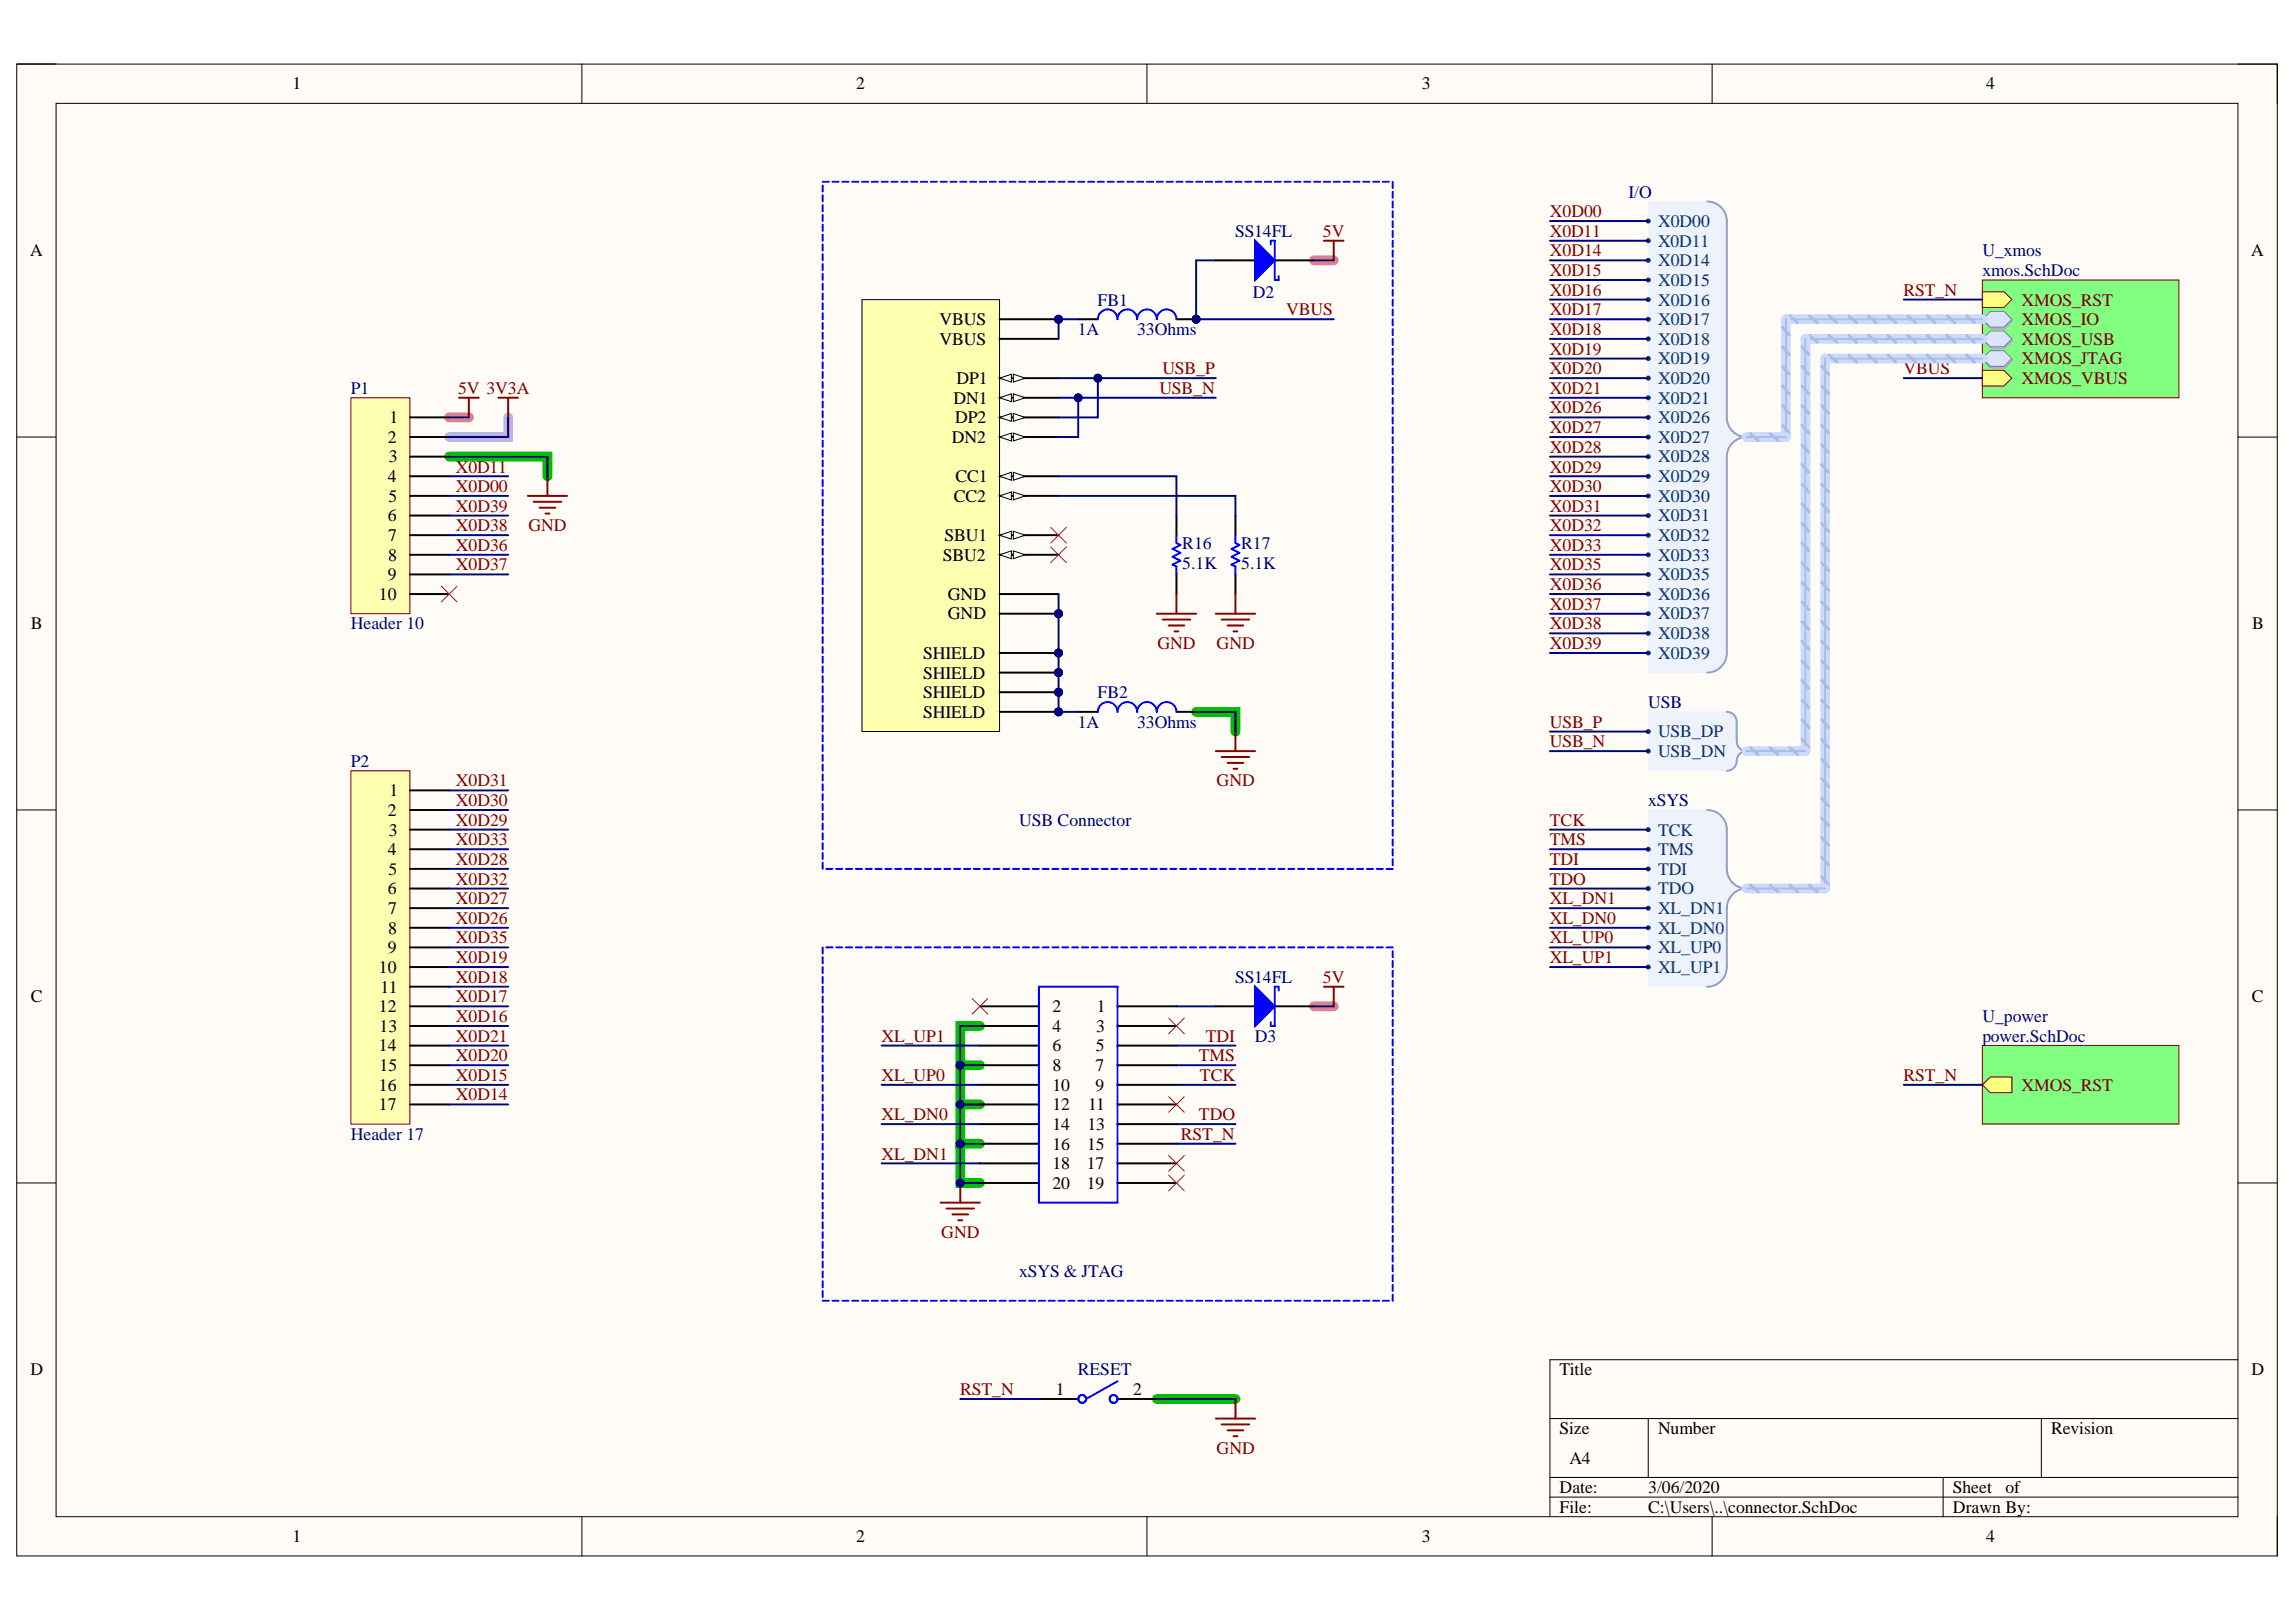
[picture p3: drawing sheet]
<svg xmlns="http://www.w3.org/2000/svg" width="297mm" height="210mm" viewBox="0 0 297 210" stroke-linecap="round" stroke-linejoin="round" font-family="sans-serif">
<defs><g id="words">
<g font-size="2.3">
<text x="37.9" y="11.6">1</text>
<text x="110.8" y="11.6">2</text>
<text x="184" y="11.6">3</text>
<text x="257" y="11.6">4</text>
<text x="3.9" y="33.2">A</text>
<text x="291.2" y="33.2">A</text>
<text x="121.5" y="42.1">VBUS</text>
<text x="121.5" y="44.6">VBUS</text>
<text x="123.3" y="52.2">DN1</text>
<text x="123.7" y="49.7">DP1</text>
<text x="50.2" y="57.3">2</text>
<text x="50.3" y="59.8">3</text>
<text x="50.4" y="54.8">1</text>
<text x="123.1" y="57.3">DN2</text>
<text x="123.6" y="54.8">DP2</text>
<text x="50.2" y="62.4">4</text>
<text x="50.3" y="65">5</text>
<text x="123.4" y="65">CC2</text>
<text x="123.6" y="62.4">CC1</text>
<text x="50.2" y="67.5">6</text>
<text x="50.2" y="70">7</text>
<text x="122.2" y="70">SBU1</text>
<text x="49" y="77.6">10</text>
<text x="50.2" y="75.1">9</text>
<text x="50.2" y="72.6">8</text>
<text x="122" y="72.6">SBU2</text>
<text x="122.6" y="77.6">GND</text>
<text x="4" y="81.4">B</text>
<text x="122.6" y="80.2">GND</text>
<text x="291.4" y="81.4">B</text>
<text x="119.5" y="85.3">SHIELD</text>
<text x="119.5" y="87.8">SHIELD</text>
<text x="119.5" y="90.3">SHIELD</text>
<text x="119.5" y="92.9">SHIELD</text>
<text x="50.2" y="105.6">2</text>
<text x="50.4" y="103">1</text>
<text x="50.2" y="110.7">4</text>
<text x="50.3" y="113.2">5</text>
<text x="50.3" y="108.1">3</text>
<text x="50.2" y="115.7">6</text>
<text x="50.2" y="118.3">7</text>
<text x="49" y="125.9">10</text>
<text x="50.2" y="123.4">9</text>
<text x="50.2" y="120.8">8</text>
<text x="4" y="129.7">C</text>
<text x="49" y="131">12</text>
<text x="49.2" y="128.5">11</text>
<text x="136.2" y="131">2</text>
<text x="141.9" y="131">1</text>
<text x="291.3" y="129.7">C</text>
<text x="49" y="136.1">14</text>
<text x="49.1" y="133.5">13</text>
<text x="136.2" y="133.5">4</text>
<text x="136.2" y="136.1">6</text>
<text x="141.8" y="136.1">5</text>
<text x="141.8" y="133.5">3</text>
<text x="49" y="141.1">16</text>
<text x="49" y="143.7">17</text>
<text x="49.1" y="138.6">15</text>
<text x="136.2" y="138.6">8</text>
<text x="136.2" y="141.1">10</text>
<text x="136.2" y="143.7">12</text>
<text x="140.8" y="143.7">11</text>
<text x="141.7" y="138.6">7</text>
<text x="141.7" y="141.1">9</text>
<text x="136.2" y="146.2">14</text>
<text x="136.2" y="148.8">16</text>
<text x="140.6" y="148.8">15</text>
<text x="140.7" y="146.2">13</text>
<text x="136.2" y="151.3">18</text>
<text x="136.2" y="153.9">20</text>
<text x="140.6" y="151.3">17</text>
<text x="140.6" y="153.9">19</text>
<text x="3.9" y="178">D</text>
<text x="201.8" y="178">Title</text>
<text x="291.3" y="178">D</text>
<text x="136.6" y="180.5">1</text>
<text x="146.6" y="180.5">2</text>
<text x="201.8" y="185.6">Size</text>
<text x="214.5" y="185.6">Number</text>
<text x="265.3" y="185.6">Revision</text>
<text x="203" y="189.4">A4</text>
<text x="201.8" y="193.2">Date:</text>
<text x="201.8" y="195.8">File:</text>
<text x="213.2" y="193.2">3/06/2020</text>
<text x="213.2" y="195.8">C:\Users\..\connector.SchDoc</text>
<text x="252.7" y="193.2">Sheet</text>
<text x="252.7" y="195.8">Drawn By:</text>
<text x="259.4" y="193.2">of</text>
<text x="37.9" y="199.6">1</text>
<text x="110.8" y="199.6">2</text>
<text x="184" y="199.6">3</text>
<text x="257" y="199.6">4</text>
</g>
<g font-size="2.3" fill="#800000">
<text x="200.5" y="28.1">X0D00</text>
<text x="171.1" y="30.6">5V</text>
<text x="200.5" y="30.6">X0D11</text>
<text x="200.5" y="33.2">X0D14</text>
<text x="200.5" y="35.7">X0D15</text>
<text x="166.4" y="40.8">VBUS</text>
<text x="200.5" y="38.2">X0D16</text>
<text x="200.5" y="40.8">X0D17</text>
<text x="246.3" y="38.2">RST_N</text>
<text x="261.5" y="39.6">XMOS_RST</text>
<text x="200.5" y="43.4">X0D18</text>
<text x="200.5" y="45.9">X0D19</text>
<text x="261.5" y="42.1">XMOS_IO</text>
<text x="261.5" y="47.2">XMOS_JTAG</text>
<text x="261.5" y="44.6">XMOS_USB</text>
<text x="59.3" y="51">5V 3V3A</text>
<text x="150" y="51">USB_N</text>
<text x="150.4" y="48.4">USB_P</text>
<text x="200.5" y="48.4">X0D20</text>
<text x="200.5" y="51">X0D21</text>
<text x="200.5" y="53.5">X0D26</text>
<text x="246.3" y="48.4">VBUS</text>
<text x="261.5" y="49.7">XMOS_VBUS</text>
<text x="200.5" y="56">X0D27</text>
<text x="200.5" y="58.6">X0D28</text>
<text x="59" y="63.7">X0D00</text>
<text x="59" y="61.1">X0D11</text>
<text x="200.5" y="61.1">X0D29</text>
<text x="200.5" y="63.7">X0D30</text>
<text x="59" y="71.3">X0D36</text>
<text x="59" y="68.8">X0D38</text>
<text x="59" y="66.2">X0D39</text>
<text x="68.4" y="68.8">GND</text>
<text x="200.5" y="66.2">X0D31</text>
<text x="200.5" y="68.8">X0D32</text>
<text x="200.5" y="71.3">X0D33</text>
<text x="59" y="73.8">X0D37</text>
<text x="200.5" y="73.8">X0D35</text>
<text x="200.5" y="76.4">X0D36</text>
<text x="200.5" y="78.9">X0D37</text>
<text x="200.5" y="81.4">X0D38</text>
<text x="149.7" y="84">GND</text>
<text x="157.4" y="84">GND</text>
<text x="200.5" y="84">X0D39</text>
<text x="200.5" y="94.2">USB_P</text>
<text x="59" y="101.8">X0D31</text>
<text x="157.4" y="101.8">GND</text>
<text x="200.5" y="96.7">USB_N</text>
<text x="59" y="106.9">X0D29</text>
<text x="59" y="104.3">X0D30</text>
<text x="200.5" y="106.9">TCK</text>
<text x="59" y="111.9">X0D28</text>
<text x="59" y="109.4">X0D33</text>
<text x="200.5" y="109.4">TMS</text>
<text x="200.5" y="111.9">TDI</text>
<text x="59" y="119.5">X0D26</text>
<text x="59" y="117">X0D27</text>
<text x="59" y="114.5">X0D32</text>
<text x="200.5" y="114.5">TDO</text>
<text x="200.5" y="119.5">XL_DN0</text>
<text x="200.5" y="117">XL_DN1</text>
<text x="59" y="124.6">X0D19</text>
<text x="59" y="122.1">X0D35</text>
<text x="200.5" y="124.6">XL_UP1</text>
<text x="200.5" y="122.1">XL_UP0</text>
<text x="59" y="129.7">X0D17</text>
<text x="59" y="127.2">X0D18</text>
<text x="171.1" y="127.2">5V</text>
<text x="59" y="137.3">X0D20</text>
<text x="59" y="134.8">X0D21</text>
<text x="59" y="132.3">X0D16</text>
<text x="114" y="134.8">XL_UP1</text>
<text x="155.1" y="137.3">TMS</text>
<text x="156" y="134.8">TDI</text>
<text x="59" y="142.4">X0D14</text>
<text x="59" y="139.9">X0D15</text>
<text x="114" y="139.9">XL_UP0</text>
<text x="155.2" y="139.9">TCK</text>
<text x="246.3" y="139.9">RST_N</text>
<text x="261.5" y="141.1">XMOS_RST</text>
<text x="114" y="144.9">XL_DN0</text>
<text x="152.8" y="147.5">RST_N</text>
<text x="155.1" y="144.9">TDO</text>
<text x="114" y="150.1">XL_DN1</text>
<text x="121.8" y="160.2">GND</text>
<text x="124.2" y="180.5">RST_N</text>
<text x="157.4" y="188.1">GND</text>
</g>
<g font-size="2.3" fill="#000080">
<text x="210.7" y="25.6">I/O</text>
<text x="159.8" y="30.6">SS14FL</text>
<text x="256.5" y="33.2">U_xmos</text>
<text x="256.5" y="35.7">xmos.SchDoc</text>
<text x="142" y="39.6">FB1</text>
<text x="162.1" y="38.5">D2</text>
<text x="139.5" y="43.4">1A</text>
<text x="147.1" y="43.4">33Ohms</text>
<text x="45.4" y="51">P1</text>
<text x="153" y="71">R16</text>
<text x="160.6" y="71">R17</text>
<text x="153" y="73.6">5.1K</text>
<text x="160.6" y="73.6">5.1K</text>
<text x="45.4" y="81.4">Header 10</text>
<text x="139.5" y="94.2">1A</text>
<text x="142" y="90.3">FB2</text>
<text x="147.1" y="94.2">33Ohms</text>
<text x="213.2" y="91.6">USB</text>
<text x="45.4" y="99.2">P2</text>
<text x="131.8" y="106.9">USB Connector</text>
<text x="213.2" y="104.3">xSYS</text>
<text x="159.8" y="127.2">SS14FL</text>
<text x="162.3" y="134.8">D3</text>
<text x="256.5" y="132.3">U_power</text>
<text x="256.5" y="134.8">power.SchDoc</text>
<text x="45.4" y="147.5">Header 17</text>
<text x="131.8" y="165.3">xSYS &amp; JTAG</text>
<text x="139.5" y="178">RESET</text>
</g>
<g font-size="2.3" fill="#003a70">
<text x="214.5" y="29.4">X0D00</text>
<text x="214.5" y="31.9">X0D11</text>
<text x="214.5" y="34.4">X0D14</text>
<text x="214.5" y="37">X0D15</text>
<text x="214.5" y="39.6">X0D16</text>
<text x="214.5" y="42.1">X0D17</text>
<text x="214.5" y="44.6">X0D18</text>
<text x="214.5" y="47.2">X0D19</text>
<text x="214.5" y="49.7">X0D20</text>
<text x="214.5" y="52.2">X0D21</text>
<text x="214.5" y="54.8">X0D26</text>
<text x="214.5" y="57.3">X0D27</text>
<text x="214.5" y="59.8">X0D28</text>
<text x="214.5" y="62.4">X0D29</text>
<text x="214.5" y="65">X0D30</text>
<text x="214.5" y="67.5">X0D31</text>
<text x="214.5" y="70">X0D32</text>
<text x="214.5" y="72.6">X0D33</text>
<text x="214.5" y="75.1">X0D35</text>
<text x="214.5" y="77.6">X0D36</text>
<text x="214.5" y="80.2">X0D37</text>
<text x="214.5" y="82.7">X0D38</text>
<text x="214.5" y="85.3">X0D39</text>
<text x="214.5" y="95.4">USB_DP</text>
<text x="214.5" y="98">USB_DN</text>
<text x="214.5" y="108.1">TCK</text>
<text x="214.5" y="110.7">TMS</text>
<text x="214.5" y="113.2">TDI</text>
<text x="214.5" y="115.7">TDO</text>
<text x="214.5" y="118.3">XL_DN1</text>
<text x="214.5" y="120.8">XL_DN0</text>
<text x="214.5" y="123.4">XL_UP0</text>
<text x="214.5" y="125.9">XL_UP1</text>
</g>
</g></defs>
<path d="M2.2 8.3h292.4v193.1h-292.4z" fill-rule="evenodd" fill="#fffcf8"/>
<path d="M2.2 8.3h292.4v193.1h-292.4z" fill="none" stroke="#000" stroke-width=".13"/>
<path d="M7.3 13.4h282.2v182.9h-282.2z" fill-rule="evenodd" fill="#fffcf8"/>
<g fill="none" stroke="#000" stroke-width=".13">
<path d="M2.2 8.3h5.1M7.3 13.4h282.2v182.9h-282.2zM75.3 8.3v5.1M148.4 8.3v5.1M221.5 8.3v5.1M289.5 8.3h5.1v5.1M2.2 56.6h5.1M289.5 56.6h5.1M2.2 104.8h5.1M289.5 104.8h5.1M2.2 153.1h5.1M289.5 153.1h5.1"/>
<path d="M289.5 176h-89v20.3M75.3 196.3v5.1M148.4 196.3v5.1M200.5 183.6h89M200.5 191.2h89M200.5 193.7h89M213.2 183.6v7.6M221.5 196.3v5.1M251.4 191.2v5.1M264.1 183.6v7.6M294.6 196.3v5.1"/>
</g>
<path d="M58.1 59.1h12.7v2.5M154.7 92.1h5.1v2.6M124.2 137.9h2.6M126.8 132.8h-2.6v15.2h2.6M124.2 148v5.1h2.6M124.2 142.9h2.6M149.7 181h10.1" fill="none" stroke="#00be00" stroke-width="1.3"/>
<path d="M65.7 54v2.6h-7.6" fill="none" stroke="#ff6eff" stroke-width="1.3"/>
<path d="M170 33.7h2.6M58.1 54h2.6M170 130.2h2.6" fill="none" stroke="#ff6e6e" stroke-width="1.3"/>
<circle cx="136.9" cy="84.5" r=".51" fill="#000080"/>
<circle cx="136.9" cy="84.5" r=".51" fill="none" stroke="#000080" stroke-width=".13"/>
<circle cx="136.9" cy="87" r=".51" fill="#000080"/>
<circle cx="136.9" cy="87" r=".51" fill="none" stroke="#000080" stroke-width=".13"/>
<circle cx="136.9" cy="89.6" r=".51" fill="#000080"/>
<circle cx="136.9" cy="89.6" r=".51" fill="none" stroke="#000080" stroke-width=".13"/>
<circle cx="136.9" cy="92.1" r=".51" fill="#000080"/>
<circle cx="136.9" cy="92.1" r=".51" fill="none" stroke="#000080" stroke-width=".13"/>
<circle cx="136.9" cy="79.4" r=".51" fill="#000080"/>
<circle cx="136.9" cy="79.4" r=".51" fill="none" stroke="#000080" stroke-width=".13"/>
<circle cx="136.9" cy="41.3" r=".51" fill="#000080"/>
<circle cx="136.9" cy="41.3" r=".51" fill="none" stroke="#000080" stroke-width=".13"/>
<path d="M111.5 38.8h17.8v55.9h-17.8z" fill-rule="evenodd" fill="#ffffb0"/>
<path d="M111.5 38.8h17.8v55.9h-17.8z" fill="none" stroke="#000" stroke-width=".13"/>
<path d="M129.3 84.5h7.6" fill="none" stroke="#000" stroke-width=".25"/>
<circle cx="136.9" cy="84.5" r=".51" fill="#000080"/>
<circle cx="136.9" cy="84.5" r=".51" fill="none" stroke="#000080" stroke-width=".13"/>
<path d="M129.3 87h7.6" fill="none" stroke="#000" stroke-width=".25"/>
<circle cx="136.9" cy="87" r=".51" fill="#000080"/>
<circle cx="136.9" cy="87" r=".51" fill="none" stroke="#000080" stroke-width=".13"/>
<path d="M129.3 89.6h7.6" fill="none" stroke="#000" stroke-width=".25"/>
<circle cx="136.9" cy="89.6" r=".51" fill="#000080"/>
<circle cx="136.9" cy="89.6" r=".51" fill="none" stroke="#000080" stroke-width=".13"/>
<path d="M129.3 92.1h7.6" fill="none" stroke="#000" stroke-width=".25"/>
<circle cx="136.9" cy="92.1" r=".51" fill="#000080"/>
<circle cx="136.9" cy="92.1" r=".51" fill="none" stroke="#000080" stroke-width=".13"/>
<path d="M129.3 76.9h7.6M129.3 79.4h7.6" fill="none" stroke="#000" stroke-width=".25"/>
<circle cx="136.9" cy="79.4" r=".51" fill="#000080"/>
<circle cx="136.9" cy="79.4" r=".51" fill="none" stroke="#000080" stroke-width=".13"/>
<path d="M129.3 41.3h7.6" fill="none" stroke="#000" stroke-width=".25"/>
<circle cx="136.9" cy="41.3" r=".51" fill="#000080"/>
<circle cx="136.9" cy="41.3" r=".51" fill="none" stroke="#000080" stroke-width=".13"/>
<path d="M129.3 43.9h7.6M129.3 61.6h7.6" fill="none" stroke="#000" stroke-width=".25"/>
<path d="M129.3 61.6l1.5-.5v1z" fill="#f8fcff"/>
<path d="M129.3 61.6l1.5-.5v1z" fill="none" stroke="#000" stroke-width=".13"/>
<path d="M131.1 61.1l1.5 .5-1.5 .5z" fill="#f8fcff"/>
<path d="M131.1 61.1l1.5 .5-1.5 .5z" fill="none" stroke="#000" stroke-width=".13"/>
<path d="M129.3 48.9h7.6" fill="none" stroke="#000" stroke-width=".25"/>
<path d="M129.3 48.9l1.5-.5v1z" fill="#f8fcff"/>
<path d="M129.3 48.9l1.5-.5v1z" fill="none" stroke="#000" stroke-width=".13"/>
<path d="M131.1 48.4l1.5 .5-1.5 .5z" fill="#f8fcff"/>
<path d="M131.1 48.4l1.5 .5-1.5 .5z" fill="none" stroke="#000" stroke-width=".13"/>
<path d="M129.3 51.5h7.6" fill="none" stroke="#000" stroke-width=".25"/>
<path d="M129.3 51.5l1.5-.5v1z" fill="#f8fcff"/>
<path d="M129.3 51.5l1.5-.5v1z" fill="none" stroke="#000" stroke-width=".13"/>
<path d="M131.1 51l1.5 .5-1.5 .5z" fill="#f8fcff"/>
<path d="M131.1 51l1.5 .5-1.5 .5z" fill="none" stroke="#000" stroke-width=".13"/>
<path d="M129.3 69.3h7.6" fill="none" stroke="#000" stroke-width=".25"/>
<path d="M129.3 69.3l1.5-.6v1.1z" fill="#f8fcff"/>
<path d="M129.3 69.3l1.5-.6v1.1z" fill="none" stroke="#000" stroke-width=".13"/>
<path d="M131.1 68.7l1.5 .6-1.5 .5z" fill="#f8fcff"/>
<path d="M131.1 68.7l1.5 .6-1.5 .5z" fill="none" stroke="#000" stroke-width=".13"/>
<path d="M129.3 64.2h7.6" fill="none" stroke="#000" stroke-width=".25"/>
<path d="M129.3 64.2l1.5-.5v1z" fill="#f8fcff"/>
<path d="M129.3 64.2l1.5-.5v1z" fill="none" stroke="#000" stroke-width=".13"/>
<path d="M131.1 63.7l1.5 .5-1.5 .5z" fill="#f8fcff"/>
<path d="M131.1 63.7l1.5 .5-1.5 .5z" fill="none" stroke="#000" stroke-width=".13"/>
<path d="M129.3 54h7.6" fill="none" stroke="#000" stroke-width=".25"/>
<path d="M129.3 54l1.5-.5v1z" fill="#f8fcff"/>
<path d="M129.3 54l1.5-.5v1z" fill="none" stroke="#000" stroke-width=".13"/>
<path d="M131.1 53.5l1.5 .5-1.5 .5z" fill="#f8fcff"/>
<path d="M131.1 53.5l1.5 .5-1.5 .5z" fill="none" stroke="#000" stroke-width=".13"/>
<path d="M129.3 56.6h7.6" fill="none" stroke="#000" stroke-width=".25"/>
<path d="M129.3 56.6l1.5-.6v1.1z" fill="#f8fcff"/>
<path d="M129.3 56.6l1.5-.6v1.1z" fill="none" stroke="#000" stroke-width=".13"/>
<path d="M131.1 56l1.5 .6-1.5 .5z" fill="#f8fcff"/>
<path d="M131.1 56l1.5 .6-1.5 .5z" fill="none" stroke="#000" stroke-width=".13"/>
<path d="M129.3 71.8h7.6" fill="none" stroke="#000" stroke-width=".25"/>
<path d="M129.3 71.8l1.5-.5v1z" fill="#f8fcff"/>
<path d="M129.3 71.8l1.5-.5v1z" fill="none" stroke="#000" stroke-width=".13"/>
<path d="M131.1 71.3l1.5 .5-1.5 .5z" fill="#f8fcff"/>
<path d="M131.1 71.3l1.5 .5-1.5 .5z" fill="none" stroke="#000" stroke-width=".13"/>
<path d="M135.9 68.2l2.1 2.1M135.9 70.8l2.1 2M138 68.2l-2.1 2.1M138 70.8l-2.1 2" fill="none" stroke="#f00" stroke-width=".13"/>
<circle cx="154.7" cy="41.3" r=".51" fill="#000080"/>
<circle cx="154.7" cy="41.3" r=".51" fill="none" stroke="#000080" stroke-width=".13"/>
<path d="M139.5 41.3h2.5M152.2 41.3h2.5" fill="none" stroke="#000" stroke-width=".25"/>
<circle cx="154.7" cy="41.3" r=".51" fill="#000080"/>
<circle cx="154.7" cy="41.3" r=".51" fill="none" stroke="#000080" stroke-width=".13"/>
<path d="M142 41.3a1.27 1.27 0 0 1 1.3-1.3 1.27 1.27 0 0 1 1.3 1.3 1.27 1.27 0 0 1 1.2-1.3 1.27 1.27 0 0 1 1.3 1.3 1.27 1.27 0 0 1 1.3-1.3 1.27 1.27 0 0 1 1.3 1.3 1.27 1.27 0 0 1 1.2-1.3 1.27 1.27 0 0 1 1.3 1.3M152.2 69.3v1l.5 .2-1 .5 1 .5-1 .6 1 .5-1 .5 .5 .2v1M159.8 69.3v1l.5 .2-1 .5 1 .5-1 .6 1 .5-1 .5 .5 .2v1M142 92.1a1.27 1.27 0 0 1 1.3-1.3 1.27 1.27 0 0 1 1.3 1.3 1.27 1.27 0 0 1 1.2-1.3 1.27 1.27 0 0 1 1.3 1.3 1.27 1.27 0 0 1 1.3-1.3 1.27 1.27 0 0 1 1.3 1.3 1.27 1.27 0 0 1 1.2-1.3 1.27 1.27 0 0 1 1.3 1.3" fill="none" stroke="#00f" stroke-width=".25"/>
<path d="M157.3 33.7h5.1M164.9 33.7h5.1M152.2 66.7v2.6M152.2 74.3v2.6M159.8 66.7v2.6M159.8 74.3v2.6M139.5 92.1h2.5M152.2 92.1h2.5" fill="none" stroke="#000" stroke-width=".25"/>
<g fill="none" stroke="#800000" stroke-width=".25">
<path d="M149.7 79.4h5M152.2 76.9v2.5M157.3 79.4h5.1M159.8 76.9v2.5M150.4 80.2h3.6M151.2 80.9h2M152 81.7h.5M157.3 97.2h5.1M158.1 98h3.5M158.1 80.2h3.5M158.8 98.7h2M158.8 80.9h2"/>
<path d="M159.6 99.5h.5M159.6 81.7h.5M159.8 94.7v2.5"/>
</g>
<path d="M162.4 31.2l2.5 2.5-2.5 2.5z" fill="#00f"/>
<g fill="none" stroke="#00f" stroke-width=".25">
<path d="M162.4 31.2l2.5 2.5-2.5 2.5zM164.4 31.7v-.5h.5v5h.5v-.5M134.4 127.7h10.2v27.9h-10.2zM144.6 178.7l-4.1 2.3"/>
<circle cx="140" cy="181" r=".51"/>
<circle cx="144.1" cy="181" r=".51"/>
</g>
<g fill="none" stroke="#000" stroke-width=".25">
<path d="M126.8 130.2h7.6M126.8 132.8h7.6M126.8 135.3h7.6M126.8 137.9h7.6M144.6 130.2h7.6M144.6 132.8h7.6M144.6 135.3h7.6M144.6 137.9h7.6M126.8 140.4h7.6M126.8 142.9h7.6M126.8 145.5h7.6M126.8 148h7.6"/>
<path d="M126.8 150.5h7.6M126.8 153.1h7.6M144.6 140.4h7.6M144.6 142.9h7.6M144.6 145.5h7.6M144.6 148h7.6M144.6 150.5h7.6M144.6 153.1h7.6M134.4 181h5.1M144.6 181h5.1"/>
</g>
<path d="M121.7 155.6h5.1M122.5 156.4h3.5M123.2 157.2h2M124 157.9h.5M124.2 153.1v2.5M157.3 183.6h5.1M158.1 184.3h3.5M158.8 185.1h2.1M159.6 185.9h.5M159.8 181v2.6" fill="none" stroke="#800000" stroke-width=".25"/>
<path d="M151.2 131.7l2 2.1M153.2 131.7l-2 2.1M151.2 141.9l2 2M151.2 149.5l2 2.1M151.2 152.1l2 2M153.2 141.9l-2 2M153.2 149.5l-2 2.1M153.2 152.1l-2 2" fill="none" stroke="#f00" stroke-width=".13"/>
<circle cx="124.2" cy="153.1" r=".51" fill="#000080"/>
<circle cx="124.2" cy="153.1" r=".51" fill="none" stroke="#000080" stroke-width=".13"/>
<path d="M125.8 129.2l2 2M127.8 129.2l-2 2" fill="none" stroke="#f00" stroke-width=".13"/>
<path d="M157.3 130.2h5.1M164.9 130.2h5.1" fill="none" stroke="#000" stroke-width=".25"/>
<path d="M162.4 127.7l2.5 2.5-2.5 2.6z" fill="#00f"/>
<g fill="none" stroke="#00f" stroke-width=".25">
<path d="M106.4 24v.8M106.4 25.3v.8M106.4 26.5v.8M106.4 27.8v.8M106.4 29.1v.8M106.4 30.4v.8M106.4 31.6v.8M106.4 32.9v.8M106.4 34.2v.8M106.4 35.4v.8M106.4 36.7v.8M106.4 38v.8"/>
<path d="M106.4 39.2v.8M106.4 23.5h.8M107.7 23.5h.8M109 23.5h.8M110.2 23.5h.8M111.5 23.5h.8M112.8 23.5h.8M114.1 23.5h.8M115.3 23.5h.8M116.6 23.5h.8M117.9 23.5h.8M119.1 23.5h.8"/>
<path d="M120.4 23.5h.8M121.7 23.5h.8M123 23.5h.8M124.2 23.5h.8M125.5 23.5h.8M126.8 23.5h.8M128 23.5h.8M129.3 23.5h.8M130.6 23.5h.8M131.9 23.5h.8M133.1 23.5h.8M134.4 23.5h.8"/>
<path d="M135.7 23.5h.8M136.9 23.5h.8M138.2 23.5h.8M139.5 23.5h.8M140.8 23.5h.8M142 23.5h.8M143.3 23.5h.8M144.6 23.5h.8M145.8 23.5h.8M147.1 23.5h.8M148.4 23.5h.8M149.7 23.5h.8"/>
<path d="M150.9 23.5h.8M152.2 23.5h.8M153.5 23.5h.8M154.7 23.5h.8M156 23.5h.8M157.3 23.5h.8M158.6 23.5h.8M159.8 23.5h.8M161.1 23.5h.8M162.4 23.5h.8M163.6 23.5h.8M164.9 23.5h.8"/>
<path d="M166.2 23.5h.8M167.5 23.5h.8M168.7 23.5h.8M170 23.5h.8M171.3 23.5h.8M172.6 23.5h.7M173.8 23.5h.8M175.1 23.5h.8M176.4 23.5h.8M177.6 23.5h.8M178.9 23.5h.8M180.2 23.5v.8"/>
<path d="M180.2 24.8v.8M180.2 26.1v.8M180.2 27.3v.8M180.2 28.6v.8M180.2 29.9v.8M180.2 31.2v.7M180.2 32.4v.8M180.2 33.7v.8M180.2 35v.8M180.2 36.2v.8M180.2 37.5v.8M180.2 38.8v.8"/>
<path d="M106.4 40.5v.8M106.4 41.8v.8M106.4 43.1v.8M106.4 44.3v.8M106.4 45.6v.8M106.4 46.9v.8M106.4 48.1v.8M106.4 49.4v.8M106.4 50.7v.8M106.4 52v.7M106.4 53.2v.8M106.4 54.5v.8"/>
<path d="M106.4 55.8v.8M106.4 57v.8M106.4 58.3v.8M106.4 59.6v.8M180.2 40v.8M180.2 41.3v.8M180.2 42.6v.8M180.2 43.9v.7M180.2 45.1v.8M180.2 46.4v.8M180.2 47.7v.8M180.2 48.9v.8"/>
<path d="M180.2 50.2v.8M180.2 51.5v.8M180.2 52.7v.8M180.2 54v.8M180.2 55.3v.8M180.2 56.6v.8M180.2 57.8v.8M180.2 59.1v.8M106.4 60.8v.8M106.4 62.1v.8M106.4 63.4v.8M106.4 64.7v.7"/>
<path d="M106.4 65.9v.8M106.4 67.2v.8M106.4 68.5v.8M106.4 69.7v.8M106.4 71v.8M106.4 72.3v.8M106.4 73.5v.8M106.4 74.8v.8M106.4 76.1v.8M106.4 77.4v.8M106.4 78.6v.8M106.4 79.9v.8"/>
<path d="M180.2 60.4v.8M180.2 61.6v.8M180.2 62.9v.8M180.2 64.2v.8M180.2 65.4v.8M180.2 66.7v.8M180.2 68v.8M180.2 69.3v.8M180.2 70.5v.8M180.2 71.8v.8M180.2 73.1v.8M180.2 74.3v.8"/>
<path d="M180.2 75.6v.8M180.2 76.9v.8M180.2 78.2v.7M180.2 79.4v.8M106.4 81.2v.8M106.4 82.4v.8M106.4 83.7v.8M106.4 85v.8M106.4 86.2v.8M106.4 87.5v.8M106.4 88.8v.8M106.4 90.1v.7"/>
<path d="M106.4 91.3v.8M106.4 92.6v.8M106.4 93.9v.8M106.4 95.1v.8M106.4 96.4v.8M106.4 97.7v.8M106.4 98.9v.8M180.2 80.7v.8M180.2 82v.8M180.2 83.2v.8M180.2 84.5v.8M180.2 85.8v.8"/>
<path d="M180.2 87v.8M180.2 88.3v.8M180.2 89.6v.8M180.2 90.9v.7M180.2 92.1v.8M180.2 93.4v.8M180.2 94.7v.8M180.2 95.9v.8M180.2 97.2v.8M180.2 98.5v.8M180.2 99.7v.8M106.4 100.2v.8"/>
<path d="M106.4 101.5v.8M106.4 102.8v.8M106.4 104v.8M106.4 105.3v.8M106.4 106.6v.8M106.4 107.8v.8M106.4 109.1v.8M106.4 110.4v.8M106.4 111.7v.7M106.9 112.4h.8M108.2 112.4h.8M109.4 112.4h.8"/>
<path d="M110.7 112.4h.8M112 112.4h.8M113.3 112.4h.8M114.5 112.4h.8M115.8 112.4h.8M117.1 112.4h.8M118.3 112.4h.8M119.6 112.4h.8M120.9 112.4h.8M122.2 112.4h.8M123.4 112.4h.8M124.7 112.4h.8"/>
<path d="M126 112.4h.8M127.3 112.4h.7M128.5 112.4h.8M129.8 112.4h.8M131.1 112.4h.8M132.3 112.4h.8M133.6 112.4h.8M134.9 112.4h.8M136.2 112.4h.7M137.4 112.4h.8M138.7 112.4h.8M140 112.4h.8"/>
<path d="M141.2 112.4h.8M142.5 112.4h.8M143.8 112.4h.8M145.1 112.4h.7M146.3 112.4h.8M147.6 112.4h.8M148.9 112.4h.8M150.1 112.4h.8M151.4 112.4h.8M152.7 112.4h.8M154 112.4h.7M155.2 112.4h.8"/>
<path d="M156.5 112.4h.8M157.8 112.4h.8M159 112.4h.8M160.3 112.4h.8M161.6 112.4h.8M162.9 112.4h.7M164.1 112.4h.8M165.4 112.4h.8M166.7 112.4h.8M167.9 112.4h.8M169.2 112.4h.8M170.5 112.4h.8"/>
<path d="M171.8 112.4h.7M173 112.4h.8M174.3 112.4h.8M175.6 112.4h.8M176.8 112.4h.8M178.1 112.4h.8M179.4 112.4h.8M180.2 101v.8M180.2 102.3v.8M180.2 103.6v.7M180.2 104.8v.8M180.2 106.1v.8"/>
<path d="M180.2 107.4v.8M180.2 108.6v.8M180.2 109.9v.8M180.2 111.2v.8M106.4 122.6v.8M106.4 123.9v.8M106.4 125.1v.8M106.4 126.4v.8M106.4 127.7v.8M106.4 129v.8M106.4 130.2v.8M106.4 131.5v.8"/>
<path d="M106.4 132.8v.8M106.4 134v.8M106.4 135.3v.8M106.4 136.6v.8M106.4 137.9v.7M106.4 139.1v.8M106.9 122.6h.8M108.2 122.6h.8M109.4 122.6h.8M110.7 122.6h.8M112 122.6h.8M113.3 122.6h.8"/>
<path d="M114.5 122.6h.8M115.8 122.6h.8M117.1 122.6h.8M118.3 122.6h.8M119.6 122.6h.8M120.9 122.6h.8M122.2 122.6h.8M123.4 122.6h.8M124.7 122.6h.8M126 122.6h.8M127.3 122.6h.7M128.5 122.6h.8"/>
<path d="M129.8 122.6h.8M131.1 122.6h.8M132.3 122.6h.8M133.6 122.6h.8M134.9 122.6h.8M136.2 122.6h.7M137.4 122.6h.8M138.7 122.6h.8M140 122.6h.8M141.2 122.6h.8M142.5 122.6h.8M143.8 122.6h.8"/>
<path d="M145.1 122.6h.7M146.3 122.6h.8M147.6 122.6h.8M148.9 122.6h.8M150.1 122.6h.8M151.4 122.6h.8M152.7 122.6h.8M154 122.6h.7M155.2 122.6h.8M156.5 122.6h.8M157.8 122.6h.8M159 122.6h.8"/>
<path d="M160.3 122.6h.8M161.6 122.6h.8M162.4 127.7l2.5 2.5-2.5 2.6zM162.9 122.6h.7M164.1 122.6h.8M165.4 122.6h.8M165.4 128.2v-.5h-.5v5.1h-.5v-.5M166.7 122.6h.8M167.9 122.6h.8M169.2 122.6h.8M170.5 122.6h.8M171.8 122.6h.7"/>
<path d="M173 122.6h.8M174.3 122.6h.8M175.6 122.6h.8M176.8 122.6h.8M178.1 122.6h.8M179.4 122.6h.8M180.2 123.1v.8M180.2 124.4v.7M180.2 125.6v.8M180.2 126.9v.8M180.2 128.2v.8M180.2 129.4v.8"/>
<path d="M180.2 130.7v.8M180.2 132v.8M180.2 133.2v.8M180.2 134.5v.8M180.2 135.8v.8M180.2 137.1v.8M180.2 138.3v.8M180.2 139.6v.8M106.4 140.4v.8M106.4 141.7v.8M106.4 142.9v.8M106.4 144.2v.8"/>
<path d="M106.4 145.5v.8M106.4 146.7v.8M106.4 148v.8M106.4 149.3v.8M106.4 150.5v.8M106.4 151.8v.8M106.4 153.1v.8M106.4 154.4v.8M106.4 155.6v.8M106.4 156.9v.8M106.4 158.2v.8M106.4 159.4v.8"/>
<path d="M180.2 140.9v.8M180.2 142.1v.8M180.2 143.4v.8M180.2 144.7v.8M180.2 145.9v.8M180.2 147.2v.8M180.2 148.5v.8M180.2 149.8v.8M180.2 151v.8M180.2 152.3v.8M180.2 153.6v.8M180.2 154.8v.8"/>
<path d="M180.2 156.1v.8M180.2 157.4v.8M180.2 158.6v.8M180.2 159.9v.8M106.4 160.7v.8M106.4 162v.8M106.4 163.3v.7M106.4 164.5v.8M106.4 165.8v.8M106.4 167.1v.8M106.4 168.3h.8M107.7 168.3h.8"/>
<path d="M109 168.3h.8M110.2 168.3h.8M111.5 168.3h.8M112.8 168.3h.8M114.1 168.3h.8M115.3 168.3h.8M116.6 168.3h.8M117.9 168.3h.8M119.1 168.3h.8M120.4 168.3h.8M121.7 168.3h.8M123 168.3h.8"/>
<path d="M124.2 168.3h.8M125.5 168.3h.8M126.8 168.3h.8M128 168.3h.8M129.3 168.3h.8M130.6 168.3h.8M131.9 168.3h.8M133.1 168.3h.8M134.4 168.3h.8M135.7 168.3h.8M136.9 168.3h.8M138.2 168.3h.8"/>
<path d="M139.5 168.3h.8M140.8 168.3h.8M142 168.3h.8M143.3 168.3h.8M144.6 168.3h.8M145.8 168.3h.8M147.1 168.3h.8M148.4 168.3h.8M149.7 168.3h.8M150.9 168.3h.8M152.2 168.3h.8M153.5 168.3h.8"/>
<path d="M154.7 168.3h.8M156 168.3h.8M157.3 168.3h.8M158.6 168.3h.8M159.8 168.3h.8M161.1 168.3h.8M162.4 168.3h.8M163.6 168.3h.8M164.9 168.3h.8M166.2 168.3h.8M167.5 168.3h.8M168.7 168.3h.8"/>
<path d="M170 168.3h.8M171.3 168.3h.8M172.6 168.3h.7M173.8 168.3h.8M175.1 168.3h.8M176.4 168.3h.8M177.6 168.3h.8M178.9 168.3h.8M180.2 161.2v.8M180.2 162.5v.8M180.2 163.7v.8M180.2 165v.8"/>
<path d="M180.2 166.3v.8M180.2 167.5v.8"/>
</g>
<path d="M171.3 31.2h2.5M172.5 31.2v2.5M171.3 127.7h2.5M172.5 127.7v2.5" fill="none" stroke="#800000" stroke-width=".25"/>
<path d="M213.2 26.1h7.7l1.2 .3 1 .9 .3 1.3v26.1l.6 1 1.3 .9-1.3 .8-.6 1.1v26l-.3 1.3-1 .9-1.2 .3h-7.7z" fill-rule="evenodd" fill="#edf2fb"/>
<path d="M213.2 26.1h7.7l1.2 .3 1 .9 .3 1.3v26.1l.6 1 1.3 .9-1.3 .8-.6 1.1v26l-.3 1.3-1 .9-1.2 .3h-7.7z" fill="none" stroke="#edf2fb" stroke-width=".13"/>
<path d="M220.9 26.1a2.54 2.54 0 0 1 2.5 2.5v25.4a2.55 2.55 0 0 0 2.6 2.6 2.54 2.54 0 0 0-2.6 2.5v25.4a2.53 2.53 0 0 1-2.5 2.5" fill="none" stroke="#8f9ec9" stroke-width=".25"/>
<circle cx="213.2" cy="28.6" r=".26" fill="#003a70"/>
<circle cx="213.2" cy="28.6" r=".26" fill="none" stroke="#003a70" stroke-width=".13"/>
<circle cx="213.2" cy="31.2" r=".26" fill="#003a70"/>
<circle cx="213.2" cy="31.2" r=".26" fill="none" stroke="#003a70" stroke-width=".13"/>
<circle cx="213.2" cy="33.7" r=".26" fill="#003a70"/>
<circle cx="213.2" cy="33.7" r=".26" fill="none" stroke="#003a70" stroke-width=".13"/>
<circle cx="213.2" cy="36.2" r=".26" fill="#003a70"/>
<circle cx="213.2" cy="36.2" r=".26" fill="none" stroke="#003a70" stroke-width=".13"/>
<circle cx="213.2" cy="38.8" r=".26" fill="#003a70"/>
<circle cx="213.2" cy="38.8" r=".26" fill="none" stroke="#003a70" stroke-width=".13"/>
<circle cx="213.2" cy="41.3" r=".26" fill="#003a70"/>
<circle cx="213.2" cy="41.3" r=".26" fill="none" stroke="#003a70" stroke-width=".13"/>
<circle cx="213.2" cy="43.9" r=".26" fill="#003a70"/>
<circle cx="213.2" cy="43.9" r=".26" fill="none" stroke="#003a70" stroke-width=".13"/>
<circle cx="213.2" cy="46.4" r=".26" fill="#003a70"/>
<circle cx="213.2" cy="46.4" r=".26" fill="none" stroke="#003a70" stroke-width=".13"/>
<circle cx="213.2" cy="48.9" r=".26" fill="#003a70"/>
<circle cx="213.2" cy="48.9" r=".26" fill="none" stroke="#003a70" stroke-width=".13"/>
<circle cx="213.2" cy="51.5" r=".26" fill="#003a70"/>
<circle cx="213.2" cy="51.5" r=".26" fill="none" stroke="#003a70" stroke-width=".13"/>
<circle cx="213.2" cy="54" r=".26" fill="#003a70"/>
<circle cx="213.2" cy="54" r=".26" fill="none" stroke="#003a70" stroke-width=".13"/>
<circle cx="213.2" cy="56.6" r=".26" fill="#003a70"/>
<circle cx="213.2" cy="56.6" r=".26" fill="none" stroke="#003a70" stroke-width=".13"/>
<circle cx="213.2" cy="59.1" r=".26" fill="#003a70"/>
<circle cx="213.2" cy="59.1" r=".26" fill="none" stroke="#003a70" stroke-width=".13"/>
<circle cx="213.2" cy="61.6" r=".26" fill="#003a70"/>
<circle cx="213.2" cy="61.6" r=".26" fill="none" stroke="#003a70" stroke-width=".13"/>
<circle cx="213.2" cy="64.2" r=".26" fill="#003a70"/>
<circle cx="213.2" cy="64.2" r=".26" fill="none" stroke="#003a70" stroke-width=".13"/>
<circle cx="213.2" cy="66.7" r=".26" fill="#003a70"/>
<circle cx="213.2" cy="66.7" r=".26" fill="none" stroke="#003a70" stroke-width=".13"/>
<circle cx="213.2" cy="69.3" r=".26" fill="#003a70"/>
<circle cx="213.2" cy="69.3" r=".26" fill="none" stroke="#003a70" stroke-width=".13"/>
<circle cx="213.2" cy="71.8" r=".26" fill="#003a70"/>
<circle cx="213.2" cy="71.8" r=".26" fill="none" stroke="#003a70" stroke-width=".13"/>
<circle cx="213.2" cy="74.3" r=".26" fill="#003a70"/>
<circle cx="213.2" cy="74.3" r=".26" fill="none" stroke="#003a70" stroke-width=".13"/>
<circle cx="213.2" cy="76.9" r=".26" fill="#003a70"/>
<circle cx="213.2" cy="76.9" r=".26" fill="none" stroke="#003a70" stroke-width=".13"/>
<circle cx="213.2" cy="79.4" r=".26" fill="#003a70"/>
<circle cx="213.2" cy="79.4" r=".26" fill="none" stroke="#003a70" stroke-width=".13"/>
<circle cx="213.2" cy="82" r=".26" fill="#003a70"/>
<circle cx="213.2" cy="82" r=".26" fill="none" stroke="#003a70" stroke-width=".13"/>
<circle cx="213.2" cy="84.5" r=".26" fill="#003a70"/>
<circle cx="213.2" cy="84.5" r=".26" fill="none" stroke="#003a70" stroke-width=".13"/>
<path d="M213.2 104.8h7.7l1.2 .3 1 1 .3 1.3v5.7l.6 1 1.3 .9-1.3 .8-.6 1.1v8.2l-.3 1.3-1 1-1.2 .3h-7.7z" fill-rule="evenodd" fill="#edf2fb"/>
<path d="M213.2 104.8h7.7l1.2 .3 1 1 .3 1.3v5.7l.6 1 1.3 .9-1.3 .8-.6 1.1v8.2l-.3 1.3-1 1-1.2 .3h-7.7z" fill="none" stroke="#edf2fb" stroke-width=".13"/>
<path d="M220.9 104.8a2.54 2.54 0 0 1 2.5 2.6v5a2.54 2.54 0 0 0 2.6 2.6 2.55 2.55 0 0 0-2.6 2.5v7.6a2.54 2.54 0 0 1-2.5 2.6" fill="none" stroke="#8f9ec9" stroke-width=".25"/>
<circle cx="213.2" cy="107.4" r=".26" fill="#003a70"/>
<circle cx="213.2" cy="107.4" r=".26" fill="none" stroke="#003a70" stroke-width=".13"/>
<circle cx="213.2" cy="109.9" r=".26" fill="#003a70"/>
<circle cx="213.2" cy="109.9" r=".26" fill="none" stroke="#003a70" stroke-width=".13"/>
<circle cx="213.2" cy="112.5" r=".26" fill="#003a70"/>
<circle cx="213.2" cy="112.5" r=".26" fill="none" stroke="#003a70" stroke-width=".13"/>
<circle cx="213.2" cy="115" r=".26" fill="#003a70"/>
<circle cx="213.2" cy="115" r=".26" fill="none" stroke="#003a70" stroke-width=".13"/>
<circle cx="213.2" cy="117.5" r=".26" fill="#003a70"/>
<circle cx="213.2" cy="117.5" r=".26" fill="none" stroke="#003a70" stroke-width=".13"/>
<circle cx="213.2" cy="120.1" r=".26" fill="#003a70"/>
<circle cx="213.2" cy="120.1" r=".26" fill="none" stroke="#003a70" stroke-width=".13"/>
<circle cx="213.2" cy="122.6" r=".26" fill="#003a70"/>
<circle cx="213.2" cy="122.6" r=".26" fill="none" stroke="#003a70" stroke-width=".13"/>
<circle cx="213.2" cy="125.2" r=".26" fill="#003a70"/>
<circle cx="213.2" cy="125.2" r=".26" fill="none" stroke="#003a70" stroke-width=".13"/>
<path d="M213.2 92.1h10.2l.6 .2 .5 .5 .2 .6v2.9l.3 .5 .6 .4-.6 .4-.3 .6a1.32 1.32 0 0 1-1.3 1.5h-10.2z" fill-rule="evenodd" fill="#edf2fb"/>
<path d="M213.2 92.1h10.2l.6 .2 .5 .5 .2 .6v2.9l.3 .5 .6 .4-.6 .4-.3 .6a1.32 1.32 0 0 1-1.3 1.5h-10.2z" fill="none" stroke="#edf2fb" stroke-width=".13"/>
<path d="M223.4 92.1a1.28 1.28 0 0 1 1.3 1.3v2.5a1.27 1.27 0 0 0 1.3 1.3 1.27 1.27 0 0 0-1.3 1.3 1.28 1.28 0 0 1-1.3 1.2" fill="none" stroke="#8f9ec9" stroke-width=".25"/>
<circle cx="213.2" cy="94.7" r=".26" fill="#003a70"/>
<circle cx="213.2" cy="94.7" r=".26" fill="none" stroke="#003a70" stroke-width=".13"/>
<circle cx="213.2" cy="97.2" r=".26" fill="#003a70"/>
<circle cx="213.2" cy="97.2" r=".26" fill="none" stroke="#003a70" stroke-width=".13"/>
<path d="M256.5 135.3h25.4v10.2h-25.4z" fill-rule="evenodd" fill="#80ff80"/>
<path d="M256.5 135.3h25.4v10.2h-25.4z" fill="none" stroke="#800000" stroke-width=".13"/>
<path d="M256.5 140.4l1-1h2.8v2h-2.8z" fill-rule="evenodd" fill="#ffff80"/>
<path d="M256.5 140.4l1-1h2.8v2h-2.8z" fill="none" stroke="#800000" stroke-width=".13"/>
<path d="M45.4 99.7h7.6v45.8h-7.6z" fill-rule="evenodd" fill="#ffffb0"/>
<path d="M45.4 99.7h7.6v45.8h-7.6z" fill="none" stroke="#800000" stroke-width=".13"/>
<g fill="none" stroke="#000" stroke-width=".25">
<path d="M53 102.3h5.1M53 104.8h5.1M53 107.4h5.1M53 109.9h5.1M53 112.4h5.1M53 115h5.1M53 117.5h5.1M53 120.1h5.1M53 122.6h5.1M53 125.1h5.1M53 127.7h5.1M53 130.2h5.1"/>
<path d="M53 132.8h5.1M53 135.3h5.1M53 137.9h5.1M53 140.4h5.1M53 142.9h5.1"/>
</g>
<path d="M45.4 51.5h7.6v27.9h-7.6z" fill-rule="evenodd" fill="#ffffb0"/>
<path d="M45.4 51.5h7.6v27.9h-7.6z" fill="none" stroke="#800000" stroke-width=".13"/>
<path d="M53 54h5.1M53 56.6h5.1M53 59.1h5.1M53 61.6h5.1M53 64.2h5.1M53 66.7h5.1M53 69.3h5.1M53 71.8h5.1M53 74.3h5.1M53 76.9h5.1" fill="none" stroke="#000" stroke-width=".25"/>
<path d="M59.4 51.5h2.5M60.7 51.5v2.5M64.5 51.5h2.5M65.7 51.5v2.5M68.3 64.2h5.1M69 64.9h3.6M69.8 65.7h2M70.6 66.5h.5M70.8 61.6v2.6" fill="none" stroke="#800000" stroke-width=".25"/>
<path d="M256.5 36.2h25.4v15.3h-25.4z" fill-rule="evenodd" fill="#80ff80"/>
<path d="M256.5 36.2h25.4v15.3h-25.4z" fill="none" stroke="#800000" stroke-width=".13"/>
<path d="M256.6 41.6l1-1h1.8l1 1-1 1h-1.8z" fill-rule="evenodd" fill="#bac0ca"/>
<path d="M256.6 41.6l1-1h1.8l1 1-1 1h-1.8z" fill="none" stroke="#a6acb6" stroke-width=".13"/>
<path d="M256.5 41.3l1-1h1.8l1 1-1 1h-1.8z" fill-rule="evenodd" fill="#d5e4ff"/>
<path d="M256.5 41.3l1-1h1.8l1 1-1 1h-1.8z" fill="none" stroke="#71809b" stroke-width=".13"/>
<path d="M256.6 46.7l1-1.1h1.8l1 1.1-1 1h-1.8z" fill-rule="evenodd" fill="#bac0ca"/>
<path d="M256.6 46.7l1-1.1h1.8l1 1.1-1 1h-1.8z" fill="none" stroke="#a6acb6" stroke-width=".13"/>
<path d="M256.5 46.4l1-1h1.8l1 1-1 1h-1.8z" fill-rule="evenodd" fill="#d5e4ff"/>
<path d="M256.5 46.4l1-1h1.8l1 1-1 1h-1.8z" fill="none" stroke="#71809b" stroke-width=".13"/>
<path d="M256.5 47.9h2.8l1 1-1 1h-2.8z" fill-rule="evenodd" fill="#ffff80"/>
<path d="M256.5 47.9h2.8l1 1-1 1h-2.8z" fill="none" stroke="#800000" stroke-width=".13"/>
<path d="M256.6 44.1l1-1h1.8l1 1-1 1h-1.8z" fill-rule="evenodd" fill="#bac0ca"/>
<path d="M256.6 44.1l1-1h1.8l1 1-1 1h-1.8z" fill="none" stroke="#a6acb6" stroke-width=".13"/>
<path d="M256.5 43.9l1-1.1h1.8l1 1.1-1 1h-1.8z" fill-rule="evenodd" fill="#d5e4ff"/>
<path d="M256.5 43.9l1-1.1h1.8l1 1.1-1 1h-1.8z" fill="none" stroke="#71809b" stroke-width=".13"/>
<path d="M256.5 37.8h2.8l1 1-1 1h-2.8z" fill-rule="evenodd" fill="#ffff80"/>
<path d="M256.5 37.8h2.8l1 1-1 1h-2.8z" fill="none" stroke="#800000" stroke-width=".13"/>
<g fill="none" stroke="#000080" stroke-width=".25">
<path d="M58.1 59.1h12.7v2.5M58.1 54h2.6M65.7 54v2.6h-7.6M246.3 48.9h10.2M58.1 74.3h7.6M58.1 71.8h7.6M58.1 69.3h7.6M58.1 66.7h7.6M58.1 64.2h7.6M58.1 61.6h7.6M58.1 117.5h7.6M58.1 115h7.6"/>
<path d="M58.1 112.4h7.6M58.1 109.9h7.6M58.1 107.4h7.6M58.1 104.8h7.6M58.1 102.3h7.6M58.1 137.9h7.6M58.1 135.3h7.6M58.1 132.8h7.6M58.1 130.2h7.6M58.1 127.7h7.6M58.1 125.1h7.6M58.1 122.6h7.6"/>
<path d="M58.1 120.1h7.6M114.1 135.3h12.7M58.1 142.9h7.6M58.1 140.4h7.6M114.1 140.4h12.7M114.1 150.5h12.7M114.1 145.5h12.7M124.2 148v5.1h2.6M124.2 181h10.2"/>
</g>
<path d="M256.5 41.3h-25.5v15.3h-5" fill="none" stroke="#cbdaff" stroke-width="1.3"/>
<g fill="none" stroke="#adbce7" stroke-width=".38">
<path d="M226.5 56.1l1 .9M229 56.1l1 .9M230.6 55l.9 1M230.6 52.5l.9 1M230.6 49.9l.9 1.1M230.6 47.4l.9 1M230.6 44.9l.9 1M230.6 42.3l.9 1M231.5 40.9l1.1 .9M234.1 40.9l1 .9M236.6 40.9l1 .9M239.2 40.9l1 .9"/>
<path d="M241.7 40.9l1 .9M244.3 40.9l1 .9M246.8 40.9l1 .9M249.3 40.9l1.1 .9M251.9 40.9l1 .9M254.4 40.9l1 .9"/>
</g>
<path d="M256.5 41.3h-25.5v15.3h-5" fill="none" stroke="#adbce7" stroke-width=".25"/>
<circle cx="124.2" cy="148" r=".51" fill="#000080"/>
<circle cx="124.2" cy="148" r=".51" fill="none" stroke="#000080" stroke-width=".13"/>
<circle cx="124.2" cy="153.1" r=".51" fill="#000080"/>
<circle cx="124.2" cy="153.1" r=".51" fill="none" stroke="#000080" stroke-width=".13"/>
<path d="M126.8 132.8h-2.6v15.2h2.6" fill="none" stroke="#000080" stroke-width=".25"/>
<circle cx="124.2" cy="148" r=".51" fill="#000080"/>
<circle cx="124.2" cy="148" r=".51" fill="none" stroke="#000080" stroke-width=".13"/>
<circle cx="124.2" cy="142.9" r=".51" fill="#000080"/>
<circle cx="124.2" cy="142.9" r=".51" fill="none" stroke="#000080" stroke-width=".13"/>
<circle cx="124.2" cy="137.9" r=".51" fill="#000080"/>
<circle cx="124.2" cy="137.9" r=".51" fill="none" stroke="#000080" stroke-width=".13"/>
<path d="M124.2 142.9h2.6" fill="none" stroke="#000080" stroke-width=".25"/>
<circle cx="124.2" cy="142.9" r=".51" fill="#000080"/>
<circle cx="124.2" cy="142.9" r=".51" fill="none" stroke="#000080" stroke-width=".13"/>
<path d="M124.2 137.9h2.6" fill="none" stroke="#000080" stroke-width=".25"/>
<circle cx="124.2" cy="137.9" r=".51" fill="#000080"/>
<circle cx="124.2" cy="137.9" r=".51" fill="none" stroke="#000080" stroke-width=".13"/>
<path d="M136.9 76.9v15.2h2.6" fill="none" stroke="#000080" stroke-width=".25"/>
<circle cx="136.9" cy="79.4" r=".51" fill="#000080"/>
<circle cx="136.9" cy="79.4" r=".51" fill="none" stroke="#000080" stroke-width=".13"/>
<circle cx="136.9" cy="84.5" r=".51" fill="#000080"/>
<circle cx="136.9" cy="84.5" r=".51" fill="none" stroke="#000080" stroke-width=".13"/>
<circle cx="136.9" cy="87" r=".51" fill="#000080"/>
<circle cx="136.9" cy="87" r=".51" fill="none" stroke="#000080" stroke-width=".13"/>
<circle cx="136.9" cy="89.6" r=".51" fill="#000080"/>
<circle cx="136.9" cy="89.6" r=".51" fill="none" stroke="#000080" stroke-width=".13"/>
<circle cx="136.9" cy="92.1" r=".51" fill="#000080"/>
<circle cx="136.9" cy="92.1" r=".51" fill="none" stroke="#000080" stroke-width=".13"/>
<path d="M136.9 51.5h2.6v5.1h-2.6M136.9 64.2h22.9v2.5M136.9 61.6h15.3v5.1" fill="none" stroke="#000080" stroke-width=".25"/>
<circle cx="139.5" cy="51.5" r=".51" fill="#000080"/>
<circle cx="139.5" cy="51.5" r=".51" fill="none" stroke="#000080" stroke-width=".13"/>
<path d="M157.3 48.9h-15.3v5.1h-5.1" fill="none" stroke="#000080" stroke-width=".25"/>
<circle cx="142" cy="48.9" r=".51" fill="#000080"/>
<circle cx="142" cy="48.9" r=".51" fill="none" stroke="#000080" stroke-width=".13"/>
<path d="M136.9 48.9h5.1" fill="none" stroke="#000080" stroke-width=".25"/>
<circle cx="142" cy="48.9" r=".51" fill="#000080"/>
<circle cx="142" cy="48.9" r=".51" fill="none" stroke="#000080" stroke-width=".13"/>
<path d="M139.5 41.3h-2.6v2.6" fill="none" stroke="#000080" stroke-width=".25"/>
<circle cx="136.9" cy="41.3" r=".51" fill="#000080"/>
<circle cx="136.9" cy="41.3" r=".51" fill="none" stroke="#000080" stroke-width=".13"/>
<path d="M139.5 51.5h17.8" fill="none" stroke="#000080" stroke-width=".25"/>
<circle cx="139.5" cy="51.5" r=".51" fill="#000080"/>
<circle cx="139.5" cy="51.5" r=".51" fill="none" stroke="#000080" stroke-width=".13"/>
<path d="M157.3 33.7h-2.6v7.6h17.8M154.7 92.1h5.1v2.6M152.2 137.9h7.6M152.2 135.3h7.6M152.2 130.2h5.1M152.2 148h7.6M152.2 145.5h7.6M152.2 140.4h7.6M149.7 181h10.1" fill="none" stroke="#000080" stroke-width=".25"/>
<circle cx="154.7" cy="41.3" r=".51" fill="#000080"/>
<circle cx="154.7" cy="41.3" r=".51" fill="none" stroke="#000080" stroke-width=".13"/>
<g fill="none" stroke="#000080" stroke-width=".25">
<path d="M170 33.7h2.5M200.5 33.7h12.7M200.5 38.8h12.7M200.5 36.2h12.7M200.5 31.2h12.7M200.5 28.6h12.7M246.3 38.8h10.2M200.5 59.1h12.7M200.5 56.6h12.7M200.5 54h12.7M200.5 51.5h12.7M200.5 48.9h12.7"/>
<path d="M200.5 46.4h12.7M200.5 43.9h12.7M200.5 41.3h12.7M200.5 79.4h12.7M200.5 76.9h12.7M200.5 74.3h12.7M200.5 71.8h12.7M200.5 69.3h12.7M200.5 66.7h12.7M200.5 64.2h12.7M200.5 61.6h12.7M200.5 97.2h12.7"/>
<path d="M200.5 94.7h12.7M200.5 84.5h12.7M200.5 82h12.7M200.5 117.5h12.7M200.5 115h12.7M200.5 112.4h12.7M200.5 109.9h12.7M200.5 107.4h12.7M170 130.2h2.5M200.5 125.1h12.7M200.5 122.6h12.7M200.5 120.1h12.7"/>
<path d="M246.3 140.4h10.2"/>
</g>
<path d="M256.5 46.4h-20.4v68.6h-10.1M256.5 43.9h-22.9v53.3h-7.6" fill="none" stroke="#cbdaff" stroke-width="1.3"/>
<g fill="none" stroke="#adbce7" stroke-width=".38">
<path d="M233.1 57.6l.9 1M233.1 55l.9 1M233.1 52.5l.9 1M233.1 49.9l.9 1.1M233.1 47.4l.9 1M233.1 44.9l.9 1M234.1 43.4l1 .9M235.7 57.6l.9 1M235.7 55l.9 1M235.7 52.5l.9 1M235.7 49.9l.9 1.1M235.7 47.4l.9 1"/>
<path d="M236.6 46l1 .8M236.6 43.4l1 .9M239.2 46l1 .8M239.2 43.4l1 .9M241.7 46l1 .8M241.7 43.4l1 .9M244.3 46l1 .8M244.3 43.4l1 .9M246.8 46l1 .8M246.8 43.4l1 .9M249.3 46l1.1 .8M249.3 43.4l1.1 .9"/>
<path d="M251.9 46l1 .8M251.9 43.4l1 .9M254.4 46l1 .8M254.4 43.4l1 .9M233.1 77.9l.9 1M233.1 75.4l.9 1M233.1 72.8l.9 1M233.1 70.3l.9 1M233.1 67.7l.9 1.1M233.1 65.2l.9 1M233.1 62.7l.9 1M233.1 60.1l.9 1"/>
<path d="M235.7 77.9l.9 1M235.7 75.4l.9 1M235.7 72.8l.9 1M235.7 70.3l.9 1M235.7 67.7l.9 1.1M235.7 65.2l.9 1M235.7 62.7l.9 1M235.7 60.1l.9 1M226.5 96.8l1 .8M229 96.8l1 .8M231.5 96.8l1.1 .8M233.1 95.7l.9 1"/>
<path d="M233.1 93.1l.9 1.1M233.1 90.6l.9 1M233.1 88.1l.9 1M233.1 85.5l.9 1M233.1 83l.9 1M233.1 80.4l.9 1.1M235.7 98.2l.9 1M235.7 95.7l.9 1M235.7 93.1l.9 1.1M235.7 90.6l.9 1M235.7 88.1l.9 1M235.7 85.5l.9 1"/>
<path d="M235.7 83l.9 1M235.7 80.4l.9 1.1M226.5 114.5l1 .9M229 114.5l1 .9M231.5 114.5l1.1 .9M234.1 114.5l1 .9M235.7 113.5l.9 1M235.7 110.9l.9 1M235.7 108.4l.9 1M235.7 105.8l.9 1.1M235.7 103.3l.9 1M235.7 100.8l.9 1"/>
</g>
<path d="M256.5 46.4h-20.4v68.6h-10.1M256.5 43.9h-22.9v53.3h-7.6" fill="none" stroke="#adbce7" stroke-width=".25"/>
<path d="M57.1 75.9l2 2M59.1 75.9l-2 2" fill="none" stroke="#f00" stroke-width=".13"/>
<use href="#words"/>
</svg>
